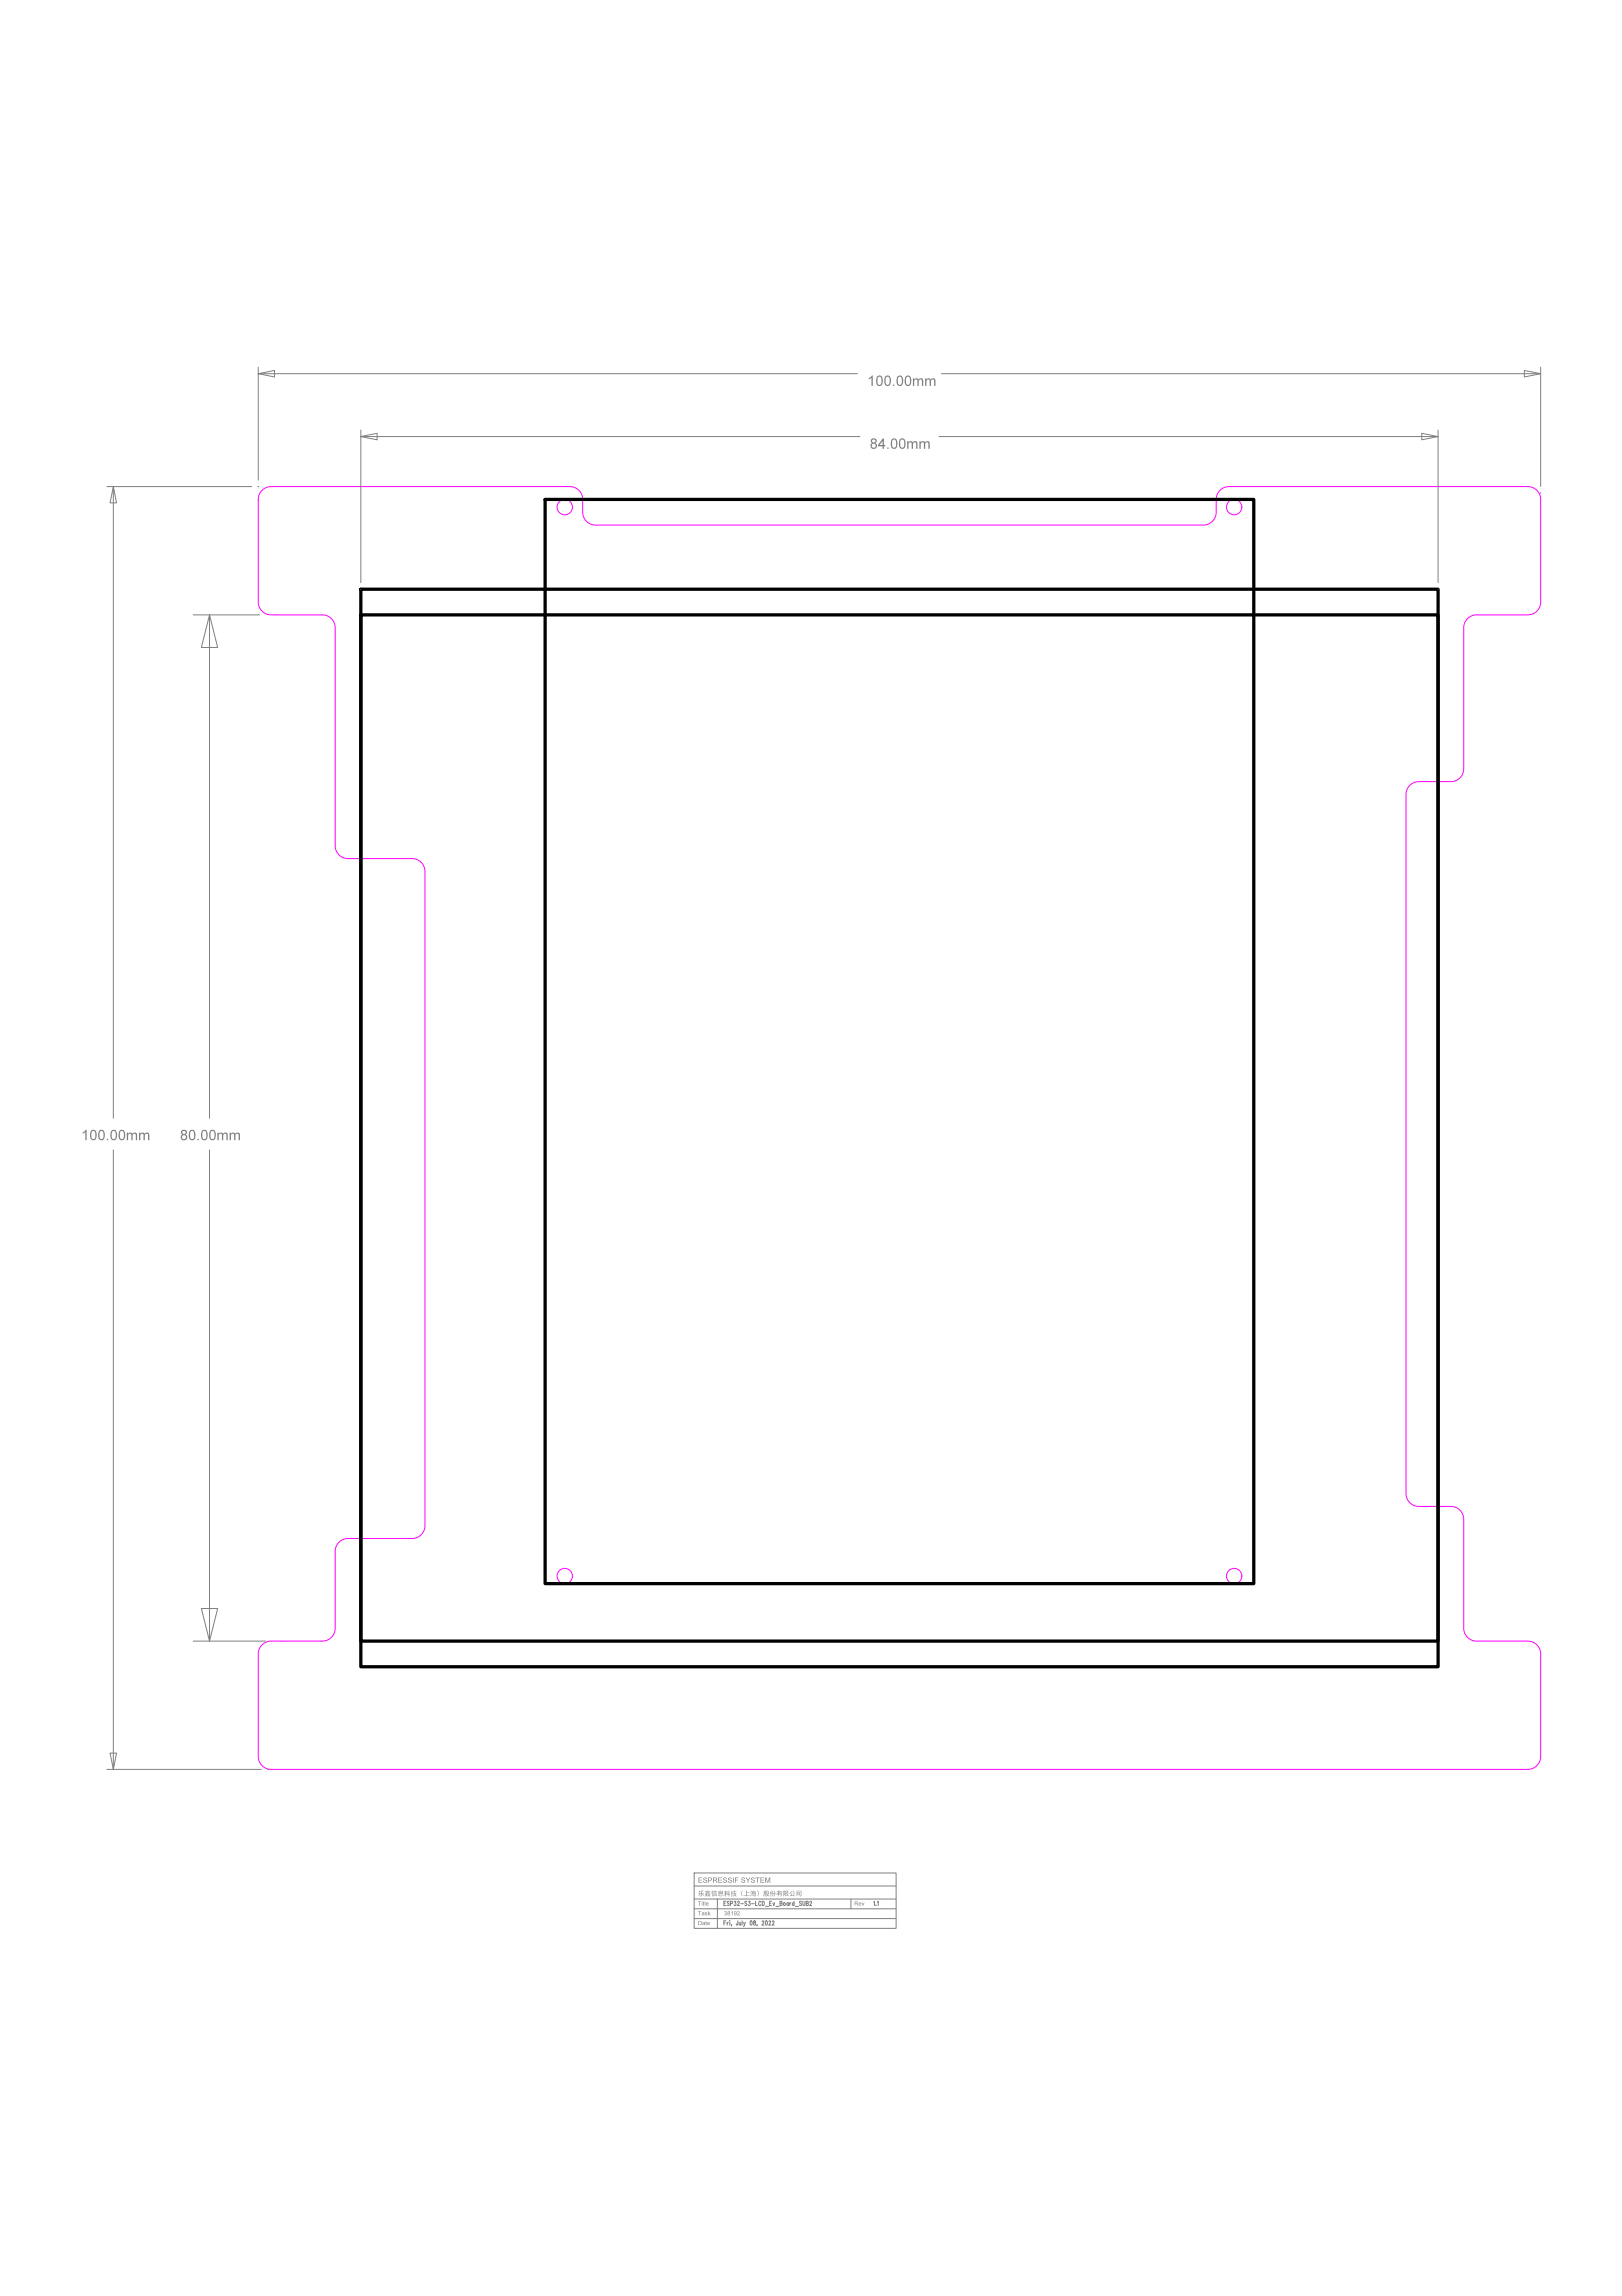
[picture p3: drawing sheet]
<svg xmlns="http://www.w3.org/2000/svg" width="210mm" height="297mm" viewBox="0 0 210 297" stroke-linecap="round" stroke-linejoin="round" font-family="sans-serif">
<defs><g id="words">
<g font-size=".8" fill="#808080">
<text x="93.7" y="249.1">Fri, July 08, 2022</text>
<text x="93.7" y="246.5">ESP32-S3-LCD_Ev_Board_SUB2</text>
<text x="113.1" y="246.5">1.1</text>
</g>
</g></defs>
<g fill="none" stroke="#f0f" stroke-width=".13">
<path d="M33.9 63.4l.7-.4h.5h38.6a1.66 1.66 0 0 1 1.7 1.6v1.7a1.66 1.66 0 0 0 1.7 1.6h78.6a1.66 1.66 0 0 0 1.7-1.6v-1.7a1.66 1.66 0 0 1 1.6-1.6h38.7a1.66 1.66 0 0 1 1.7 1.6v13.3a1.66 1.66 0 0 1-1.7 1.6h-6.6a1.66 1.66 0 0 0-1.7 1.7v18.3a1.66 1.66 0 0 1-1.6 1.6h-4.2a1.66 1.66 0 0 0-1.6 1.7v90.4a1.66 1.66 0 0 0 1.6 1.7h4.2a1.66 1.66 0 0 1 1.6 1.6v14.2a1.66 1.66 0 0 0 1.7 1.6h6.6a1.66 1.66 0 0 1 1.7 1.7v13.2a1.66 1.66 0 0 1-1.7 1.7h-162.6a1.66 1.66 0 0 1-1.7-1.7v-13.2a1.66 1.66 0 0 1 1.7-1.7h6.6a1.66 1.66 0 0 0 1.7-1.6v-10a1.66 1.66 0 0 1 1.6-1.7h8.3a1.66 1.66 0 0 0 1.7-1.6v-84.7a1.66 1.66 0 0 0-1.7-1.6h-8.3a1.66 1.66 0 0 1-1.6-1.7v-28.2a1.66 1.66 0 0 0-1.7-1.7h-6.6a1.66 1.66 0 0 1-1.7-1.6v-13.3l.1-.4z"/>
<circle cx="73.1" cy="65.6" r="1"/>
<circle cx="159.7" cy="65.6" r="1"/>
<circle cx="73.1" cy="203.9" r="1"/>
<circle cx="159.7" cy="203.9" r="1"/>
</g>
<path d="M46.7 79.5h139.4v132.8h-139.4zM46.7 76.2h139.4v139.4h-139.4zM70.5 64.6h91.8v140.3h-91.8z" fill="none" stroke="#000" stroke-width=".42"/>
<path d="M33.4 63h.1M46.7 76.2h.1M186.1 76.2h.1M199.4 63.8h.1M34.7 228.9h.1" fill="none" stroke="#000" stroke-width=".13"/>
<g fill="none" stroke="#808080" stroke-width=".13">
<path d="M33.4 48.3l2.1-.4v.9zM33.4 47.5v14.6M33.4 48.3h77.6M46.7 56.5l2.1-.4v.8zM46.7 55.6v19.8M46.7 56.5h64.6M121.5 56.5h64.6M121.8 48.3h77.6M184 56.1l2.1 .4-2.1 .4zM186.1 55.6v19.8M197.3 47.9l2.1 .4-2.1 .5zM199.4 47.5v15.4"/>
<path d="M13.8 63h18.8M14.7 63l.4 2.1h-.9zM14.7 63v81.7M25 79.5h8.6M27.1 79.5l1.1 4.3h-2.1zM27.1 79.5v65.2M33.4 63h.1M35.7 79.5h.1M46.7 76.2h.1M186.1 76.2h.1M199.4 63.8h.1M14.7 148.8v80.1"/>
<path d="M27.1 148.8v63.5M25 212.3h9.4M26.1 208.1h2.1l-1.1 4.2zM36.5 212.3h.1M13.8 228.9h20M14.2 226.8h.9l-.4 2.1zM34.7 228.9h.1M89.8 242.3h26.2v7.2h-26.2zM89.8 245.7h26.2M89.8 244h26.2M89.8 246.9h26.2M89.8 248.2h26.2"/>
<path d="M92.8 245.7v3.8M110.1 245.7v1.2"/>
</g>
<g fill="#808080">
<path d="M90.3 246h.5h-.2v.5h-.1v-.5zM90.8 246l.1 .1zM90.8 246.1h.1v.4h-.1zM91 246h.1v.1v.3v.1h-.1zM91.2 246h.1v.5h-.1zM91.4 246.2l.2-.1 .1 .2h-.3a.12 .12 0 0 0 .1 .2 .12 .12 0 0 0 .1-.1h.1a.2 .2 0 0 1-.3 .1 .2 .2 0 0 1 0-.3zM91.4 246.2v.1h.2z"/>
<path d="M90.5 244.7l.5-.1v.1h-.5v.2h.2v-.2h.1v.2h.3v.1h-.3l-.1 .3h-.1h.1v-.3l-.3-.1zM90.6 245v.1l-.2 .2v-.1zM90.9 245.1v-.1l.2 .2-.1 .1zM91.3 244.8l.4-.1-.1 .1h.2l-.1 .1h.2h-.6h.1zM91.6 245.1h.3l-.1 .1h.1h-.1v.1v-.1l.1 .1h-.4l.1-.1 .1 .1v-.1h-.1h.1zM91.2 244.7l.4-.1 .4 .1-.4-.1zM91.3 245.1h.2l-.1 .2 .1-.1v.1h-.3l.1-.1 .1 .1v-.1h-.1l.1-.1zM91.5 245.1l.2-.2 .3 .2-.3-.1zM91.2 245.1l.2-.2 .2 .1zM91.6 244.8h.1zM91.4 244.8l.1 .1zM92.3 245.1h.4v.2h-.3h-.1zM92.2 244.6h.1l-.1 .7h-.1l.1-.4-.1 .1-.1-.1zM92.4 245.1v.1h.3v-.1zM92.3 244.7h.5zM92.3 244.8l.4 .1zM92.3 244.9l.4 .1zM92.5 244.6l.1 .1zM93 244.7h.1l.1-.1v.1h.3v.3h-.5zM93.1 245.1v.2h.3v-.1l.1 .1h-.4zM93.1 244.7l.4 .1zM93.1 244.9l.4 .1zM93.1 244.8l.4 .1zM93.5 245.1l.1 .1v.1zM92.9 245.1v.2zM93.2 245.1l.1 .1zM93.7 244.7h.4h-.2v.1h.2l-.2 .1v.4v-.3l-.1 .2h-.1l.2-.3h-.2l.2-.1v-.1zM94.3 244.6h.1v.4l.1 .1h-.1v.2h-.1v-.2h-.3h.3zM94.1 244.8l.2 .2h-.1zM94.1 244.7l.2 .1zM94 244.9v.2zM94.9 244.7h.1v-.1h.1v.1h.2l-.2 .1v.1h.2l-.2 .3 .2 .1-.2-.1-.3 .1 .2-.1-.1-.3h.1v-.1zM94.7 244.6l.1 .2v.1v.1l-.1 .3h-.1l.1-.3h-.1h.1v-.2h-.1h.1zM95 245l.1 .1 .1-.1zM96.1 244.6a.52 .52 0 0 0 0 .7 .42 .42 0 0 1 0-.7zM96.6 244.6v.2h.4v.1h-.4v.3h.4v.1h-.7v-.1h.3zM97.4 244.6l.1 .1h.3l-.4 .1h.4v.4l-.1 .1h-.1l.1-.1h-.3l-.1-.2h.1v-.2h-.1zM97.4 245v.2h.3v-.2zM97.5 244.8l-.1 .2h.3v-.2zM97.2 245v.3h-.1zM97.1 244.8l.1 .2zM97.2 244.6l.1 .1v.1zM97.5 245.1h.1zM97.5 244.9l.1 .1zM98 244.6a.37 .37 0 0 1 .2 .3 .37 .37 0 0 1-.2 .4 .36 .36 0 0 0 0-.7zM98.8 244.6h.3v.7h-.1v-.2h-.1l-.1 .2zM99.2 244.9h.3l-.1 .3 .2 .1h-.1l-.2-.1-.2 .2v-.1l.2-.1zM99.2 244.6h.2l.1 .3h-.1v-.2h-.1l-.1 .2zM98.9 244.9v.1h.1v-.1zM98.9 244.7v.1h.1v-.1zM99.2 245l.1 .1 .1-.1zM100 244.6h.1l-.2 .3h.4l-.1-.3 .2 .3h-.1v.3a.1 .1 0 0 1-.1 .1 .1 .1 0 0 1-.1 0l.1-.1v-.2h-.1a.23 .23 0 0 1-.3 .3 .18 .18 0 0 0 .2-.1 .18 .18 0 0 0-.1-.2h-.1zM99.8 244.6h.1l-.1 .7h-.1v-.4h-.1zM100.5 244.7h.3v-.1h.1l-.1 .1h.4h-.4v.1h.3v.5h-.1l.1-.1h-.4v.1v-.3l-.2 .1 .2-.4zM100.7 244.9v.1h.4v-.1zM100.7 245v.1h.4v-.1zM101.7 244.6h.3v.3h-.2v.1l.1 .1 .1-.1-.1 .1 .2 .2a.27 .27 0 0 1-.3-.4h-.1v.3h.1l-.1 .1zM101.4 244.6h.2l-.1 .3 .1 .2-.1 .1v-.5h-.1v.6zM101.7 244.8v.1h.2v-.1zM101.7 244.7h.2zM102.5 244.9l-.1 .3h.3v-.2l.1 .3h-.5zM102.6 244.6l.3 .4-.1-.1zM102.4 244.6h.1l-.3 .4zM103.1 244.9h.4v.3h-.3l-.1 .1zM103.1 244.6h.6v.7h-.2l.1-.1v-.5h-.5zM103.2 245v.1h.2v-.1zM103 244.8h.6h-.6z"/>
<path d="M90.4 242.9h.5v.1h-.4v.2h.3v.1h-.3v.2h.4v.1h-.5zM91 243l.1-.1a.25 .25 0 0 1 .4 .2h-.1a.14 .14 0 0 0-.2-.1 .14 .14 0 0 0-.1 .1l.1 .1a.25 .25 0 0 1 .3 .1 .25 .25 0 0 1-.2 .3 .25 .25 0 0 1-.3-.1v-.2h.1a.16 .16 0 0 0 0 .2 .16 .16 0 0 0 .2 0 .16 .16 0 0 0 0-.2h-.1a.19 .19 0 0 1-.2-.3zM91.6 242.9h.3a.2 .2 0 0 1 .3 .2 .2 .2 0 0 1-.3 .2h-.2v.3h-.1zM91.7 243v.2h.2a.13 .13 0 0 0 .2-.1 .13 .13 0 0 0-.2-.1zM92.3 242.9h.3a.19 .19 0 0 1 .2 .2 .19 .19 0 0 1-.2 .2l.3 .3h-.2l-.2-.3h-.1v.3h-.1zM92.4 243v.2l.3-.1v-.1zM93 242.9h.4v.1h-.4v.2h.4v.1h-.4v.2h.5v.1h-.5zM93.6 243l.1-.1a.25 .25 0 0 1 .4 .2h-.1a.14 .14 0 0 0-.2-.1 .14 .14 0 0 0-.1 .1v.1a.25 .25 0 0 1 .4 .1 .25 .25 0 0 1-.2 .3 .25 .25 0 0 1-.3-.1v-.2a.16 .16 0 0 0 .1 .2 .16 .16 0 0 0 .2 0 .16 .16 0 0 0 0-.2h-.1a.19 .19 0 0 1-.2-.3zM94.2 243l.1-.1a.25 .25 0 0 1 .4 .2h-.1a.14 .14 0 0 0-.2-.1 .14 .14 0 0 0-.1 .1l.1 .1a.25 .25 0 0 1 .3 .1 .25 .25 0 0 1-.2 .3 .25 .25 0 0 1-.3-.1v-.2h.1a.16 .16 0 0 0 0 .2 .16 .16 0 0 0 .2 0 .16 .16 0 0 0 0-.2h-.1a.19 .19 0 0 1-.2-.3zM94.9 242.9v.7zM95.1 242.9h.5v.1h-.4v.2h.3v.1h-.3v.3h-.1zM96 243l.1-.1a.25 .25 0 0 1 .3 .2h-.1a.14 .14 0 0 0-.1-.1 .14 .14 0 0 0-.1 .1v.1a.25 .25 0 0 1 .3 .1 .25 .25 0 0 1-.1 .3 .25 .25 0 0 1-.3-.1l-.1-.2h.1a.16 .16 0 0 0 .1 .2 .16 .16 0 0 0 .2 0 .16 .16 0 0 0-.1-.2 .19 .19 0 0 1-.2-.3zM96.5 242.9h.1l.2 .3 .2-.3h.1l-.2 .4v.3h-.1v-.3zM97.2 243l.1-.1a.25 .25 0 0 1 .4 .2h-.1a.14 .14 0 0 0-.2-.1 .14 .14 0 0 0-.1 .1l.1 .1a.25 .25 0 0 1 .3 .1 .25 .25 0 0 1-.2 .3 .25 .25 0 0 1-.3-.1v-.2h.1a.16 .16 0 0 0 0 .2 .16 .16 0 0 0 .2 0 .16 .16 0 0 0 0-.2h-.1a.19 .19 0 0 1-.2-.3zM97.8 242.9h.5v.1h-.2v.6h-.1v-.6h-.2zM98.4 242.9h.5v.1h-.4v.2h.4v.1h-.4v.2h.4v.1h-.5zM99 242.9h.2l.2 .6 .1-.6h.2v.7h-.1v-.6l-.2 .6h-.1l-.2-.6v.6h-.1z"/>
<path d="M90.3 247.2h.5l-.2 .1v.5h-.1v-.5zM90.9 247.4a.22 .22 0 0 1 .2 .1 .22 .22 0 0 1 0 .3h-.2a.13 .13 0 0 1-.1-.2 .13 .13 0 0 1 .2 0v-.1h-.2zM90.9 247.7h.1l.1-.1zM91.3 247.4h.1l.1 .1h-.1h-.1a.16 .16 0 0 1 .2 .2 .16 .16 0 0 1-.1 .1 .16 .16 0 0 1-.2-.1h.2v-.1a.14 .14 0 0 1-.1 0 .14 .14 0 0 1 0-.2zM91.6 247.2h.1v.4l.2-.2-.1 .1 .1 .3-.2-.2-.1 .2z"/>
<path d="M90.4 248.5h.2a.27 .27 0 0 1 .2 .3 .27 .27 0 0 1-.2 .3h-.2zM90.4 248.6v.4a.22 .22 0 0 0 .3-.2 .22 .22 0 0 0-.3-.2zM90.9 248.7a.22 .22 0 0 1 .3 .1 .22 .22 0 0 1 0 .3h-.2a.13 .13 0 0 1-.1-.2 .13 .13 0 0 1 .2-.1v-.1l-.2 .1zM91 248.9l.1 .1v-.1zM91.3 248.6l.1-.1 .1 .2-.1 .3 .1 .1-.2-.1zM91.6 248.7h.2l.1 .2h-.3a.12 .12 0 0 0 .1 .1 .12 .12 0 0 0 .1-.1h.1a.2 .2 0 0 1-.3 .1 .2 .2 0 0 1 0-.3zM91.6 248.7v.1h.2z"/>
<path d="M110.6 246h.2a.15 .15 0 0 1 .2 .1 .15 .15 0 0 1-.1 .2l.2 .2-.3-.2h-.1v.2h-.1zM110.7 246v.2h.2v-.1zM111.2 246.2l.2-.1 .1 .2h-.3a.12 .12 0 0 0 .1 .2 .12 .12 0 0 0 .1-.1h.1a.2 .2 0 0 1-.3 .1 .2 .2 0 0 1 0-.3zM111.2 246.2v.1h.2zM111.5 246.1h.1l.1 .4 .1-.4h.1l-.2 .4z"/>
<path d="M93.8 247.3h.2v.2a.17 .17 0 0 1 0 .3 .18 .18 0 0 1-.3-.2h.1a.11 .11 0 0 0 .1 .1 .11 .11 0 0 0 .1-.1 .11 .11 0 0 0-.2-.1l.2-.1h-.3zM94.2 247.3a.15 .15 0 0 1 .2 0 .15 .15 0 0 1 0 .2 .16 .16 0 0 1 0 .2 .16 .16 0 0 1-.2 0 .16 .16 0 0 1 0-.2zM94.2 247.4a.1 .1 0 0 0 .2 0 .1 .1 0 0 0-.2 0zM94.2 247.6a.11 .11 0 0 0 .2 0 .11 .11 0 0 0-.2 0zM94.6 247.4l.2-.2v.6h-.1v-.4l-.1 .1zM95 247.3a.24 .24 0 0 1 .3 .2 .24 .24 0 0 1-.3 .3v-.1l.1-.1a.1 .1 0 0 0 .1 .1 .1 .1 0 0 0 .1-.1v-.1a.17 .17 0 0 1-.3 .1 .17 .17 0 0 1 0-.3zM95 247.4a.15 .15 0 0 0 .3 0 .15 .15 0 0 0-.3 0zM95.4 247.3a.2 .2 0 0 1 .3 .1 .2 .2 0 0 1-.2 .3h.2v.1h-.3l.2-.3a.1 .1 0 0 0 0-.2 .1 .1 0 0 0-.1 .1h-.1z"/>
<path d="M10.7 146.5l.5-.3v1.3h-.2v-1l-.3 .2zM11.8 146.2a.44 .44 0 0 1 .5 0 .44 .44 0 0 1 .2 .5v.2a.47 .47 0 0 1-.1 .5 .47 .47 0 0 1-.6 0 1.15 1.15 0 0 1 0-1.2zM11.9 146.4v.1a.91 .91 0 0 0 .1 .9 .43 .43 0 0 0 .3-.7v-.3a.22 .22 0 0 0-.4 0zM12.9 146.2a.43 .43 0 0 1 .5 0 .43 .43 0 0 1 .2 .5v.2a.47 .47 0 0 1-.2 .5 .47 .47 0 0 1-.6 0 1.15 1.15 0 0 1 .1-1.2zM12.9 146.4v.1a.74 .74 0 0 0 .2 .9 .72 .72 0 0 0 .1-1.1zM13.8 147.3h.2v.2h-.2zM14.5 146.2a.44 .44 0 0 1 .5 0 .44 .44 0 0 1 .1 .5v.2a.47 .47 0 0 1-.1 .5 .47 .47 0 0 1-.6 0 1.15 1.15 0 0 1 .1-1.2zM14.5 146.4v.1a.74 .74 0 0 0 .2 .9 .72 .72 0 0 0 .1-1.1zM15.5 146.2a.43 .43 0 0 1 .5 0 .43 .43 0 0 1 .2 .5v.2a.47 .47 0 0 1-.1 .5 .47 .47 0 0 1-.6 0 1.15 1.15 0 0 1 0-1.2zM15.6 146.4l-.1 .1a.74 .74 0 0 0 .3 .9 .72 .72 0 0 0 .1-1.1zM16.4 146.5h.2v.2l.4-.2 .1 .2a.31 .31 0 0 1 .4-.2 .31 .31 0 0 1 .2 .3v.7h-.1v-.7l-.2-.1-.2 .1v.7h-.2v-.7l-.2-.1a.27 .27 0 0 0-.2 .3v.5h-.2zM18 146.5h.2v.2l.3-.2 .2 .2a.31 .31 0 0 1 .4-.2 .31 .31 0 0 1 .2 .3v.7h-.1v-.7l-.2-.1-.2 .1-.1 .7h-.1v-.7l-.2-.1a.27 .27 0 0 0-.2 .3v.5h-.2z"/>
<path d="M112.8 56.8a.37 .37 0 0 1 .5 0 .37 .37 0 0 1 .1 .5h-.1a.4 .4 0 0 1 .1 .6 .4 .4 0 0 1-.6 0 .4 .4 0 0 1 .1-.6l-.2-.3zM112.8 57a.25 .25 0 0 0 .5 0 .25 .25 0 0 0-.5 0zM112.8 57.7a.26 .26 0 0 0 .5 0 .26 .26 0 0 0-.5 0zM114.3 56.7h.1v.9h.2v.1h-.2v.4h-.2v-.4h-.6v-.1zM114.2 57l-.4 .6h.4zM114.8 57.9h.2v.2h-.2zM115.5 56.8a.44 .44 0 0 1 .4 0 .44 .44 0 0 1 .2 .4v.2a.47 .47 0 0 1-.1 .6 .47 .47 0 0 1-.6-.1 1.15 1.15 0 0 1 .1-1.1zM115.5 56.9v.1a.91 .91 0 0 0 .1 .9 .43 .43 0 0 0 .4-.6l-.1-.3a.22 .22 0 0 0-.4-.1zM116.5 56.8a.44 .44 0 0 1 .5 0 .44 .44 0 0 1 .2 .4v.2a.47 .47 0 0 1-.2 .6 .47 .47 0 0 1-.5-.1 1.15 1.15 0 0 1 0-1.1zM116.6 56.9l-.1 .1a.91 .91 0 0 0 .2 .9 .43 .43 0 0 0 .3-.6l-.1-.3a.22 .22 0 0 0-.3-.1zM117.4 57.1h.2v.1l.3-.1 .2 .2a.31 .31 0 0 1 .4-.2 .31 .31 0 0 1 .2 .3v.7h-.1v-.7l-.2-.2-.2 .2v.7h-.2v-.8l-.2-.1a.27 .27 0 0 0-.2 .4v.5h-.2zM119 57.1h.1v.1l.4-.1 .2 .2a.31 .31 0 0 1 .4-.2 .31 .31 0 0 1 .2 .3v.7h-.2v-.7l-.1-.2-.3 .2v.7h-.1v-.8l-.2-.1a.27 .27 0 0 0-.3 .4v.5h-.1z"/>
<path d="M112.4 48.9l.5-.3v1.3h-.1v-1l-.4 .2zM113.6 48.6a.44 .44 0 0 1 .5 0 .44 .44 0 0 1 .1 .5v.2a.47 .47 0 0 1-.1 .5 .47 .47 0 0 1-.6 0 1.15 1.15 0 0 1 .1-1.2zM113.6 48.8v.1a.74 .74 0 0 0 .2 .9 .72 .72 0 0 0 .1-1.1zM114.6 48.6a.44 .44 0 0 1 .5 0 .44 .44 0 0 1 .2 .5v.2a.47 .47 0 0 1-.1 .5 .47 .47 0 0 1-.6 0 1.15 1.15 0 0 1 0-1.2zM114.7 48.8l-.1 .1a.74 .74 0 0 0 .3 .9 .72 .72 0 0 0 .1-1.1zM115.6 49.8h.1v.1h-.1zM116.2 48.6a.44 .44 0 0 1 .5 0 .44 .44 0 0 1 .2 .5v.2a.47 .47 0 0 1-.2 .5 .47 .47 0 0 1-.6 0 1.15 1.15 0 0 1 .1-1.2zM116.3 48.8l-.1 .1a.74 .74 0 0 0 .2 .9 .72 .72 0 0 0 .2-1.1zM117.3 48.6a.44 .44 0 0 1 .4 0 .44 .44 0 0 1 .2 .5v.2a.47 .47 0 0 1-.1 .5 .47 .47 0 0 1-.6 0 1.15 1.15 0 0 1 .1-1.2zM117.3 48.8v.1a.91 .91 0 0 0 .1 .9 .43 .43 0 0 0 .4-.7l-.1-.3a.22 .22 0 0 0-.4 0zM118.1 48.9h.2v.2l.4-.2 .2 .2a.31 .31 0 0 1 .3-.2 .31 .31 0 0 1 .3 .4v.6h-.2v-.7l-.2-.1-.2 .1v.7h-.2v-.7l-.1-.1a.27 .27 0 0 0-.3 .3v.5h-.2zM119.7 48.9h.2v.2l.4-.2 .2 .2a.31 .31 0 0 1 .3-.2 .31 .31 0 0 1 .3 .4v.6h-.2v-.7l-.2-.1-.2 .1v.7h-.2v-.7l-.2-.1a.27 .27 0 0 0-.2 .3v.5h-.2z"/>
<path d="M23.5 146.3a.37 .37 0 0 1 .5-.1 .37 .37 0 0 1 .1 .5l-.1 .1a.4 .4 0 0 1 .1 .6 .4 .4 0 0 1-.6 0 .4 .4 0 0 1 .1-.6l-.2-.3zM23.6 146.5a.22 .22 0 0 0 .4 0 .22 .22 0 0 0-.4 0zM23.5 147.1a.3 .3 0 0 0 .6 0 .3 .3 0 0 0-.6 0zM24.6 146.2a.44 .44 0 0 1 .5 0 .44 .44 0 0 1 .2 .5v.2a.47 .47 0 0 1-.1 .5 .47 .47 0 0 1-.6 0 1.15 1.15 0 0 1 0-1.2zM24.7 146.4l-.1 .1a.91 .91 0 0 0 .2 .9 .43 .43 0 0 0 .3-.7v-.3a.22 .22 0 0 0-.4 0zM25.6 147.3h.1v.2h-.1zM26.2 146.2a.43 .43 0 0 1 .5 0 .43 .43 0 0 1 .2 .5v.2a.47 .47 0 0 1-.2 .5 .47 .47 0 0 1-.6 0 1.15 1.15 0 0 1 .1-1.2zM26.3 146.4l-.1 .1a.91 .91 0 0 0 .1 .9 .43 .43 0 0 0 .4-.7l-.1-.3a.22 .22 0 0 0-.3 0zM27.3 146.2a.44 .44 0 0 1 .4 0 .44 .44 0 0 1 .2 .5v.2a.47 .47 0 0 1-.1 .5 .47 .47 0 0 1-.6 0 1.15 1.15 0 0 1 .1-1.2zM27.3 146.4v.1a.91 .91 0 0 0 .1 .9 .43 .43 0 0 0 .4-.7l-.1-.3a.22 .22 0 0 0-.4 0zM28.1 146.5h.2v.2l.4-.2 .2 .2a.31 .31 0 0 1 .3-.2 .31 .31 0 0 1 .3 .3v.7h-.2v-.7l-.2-.1-.2 .1v.7h-.2v-.7l-.1-.1a.27 .27 0 0 0-.3 .3v.5h-.2zM29.7 146.5h.2v.2l.4-.2 .2 .2a.31 .31 0 0 1 .3-.2 .31 .31 0 0 1 .3 .3v.7h-.2v-.7l-.2-.1-.2 .1v.7h-.2v-.7l-.2-.1a.27 .27 0 0 0-.2 .3v.5h-.2z"/>
</g>
<use href="#words"/>
</svg>
